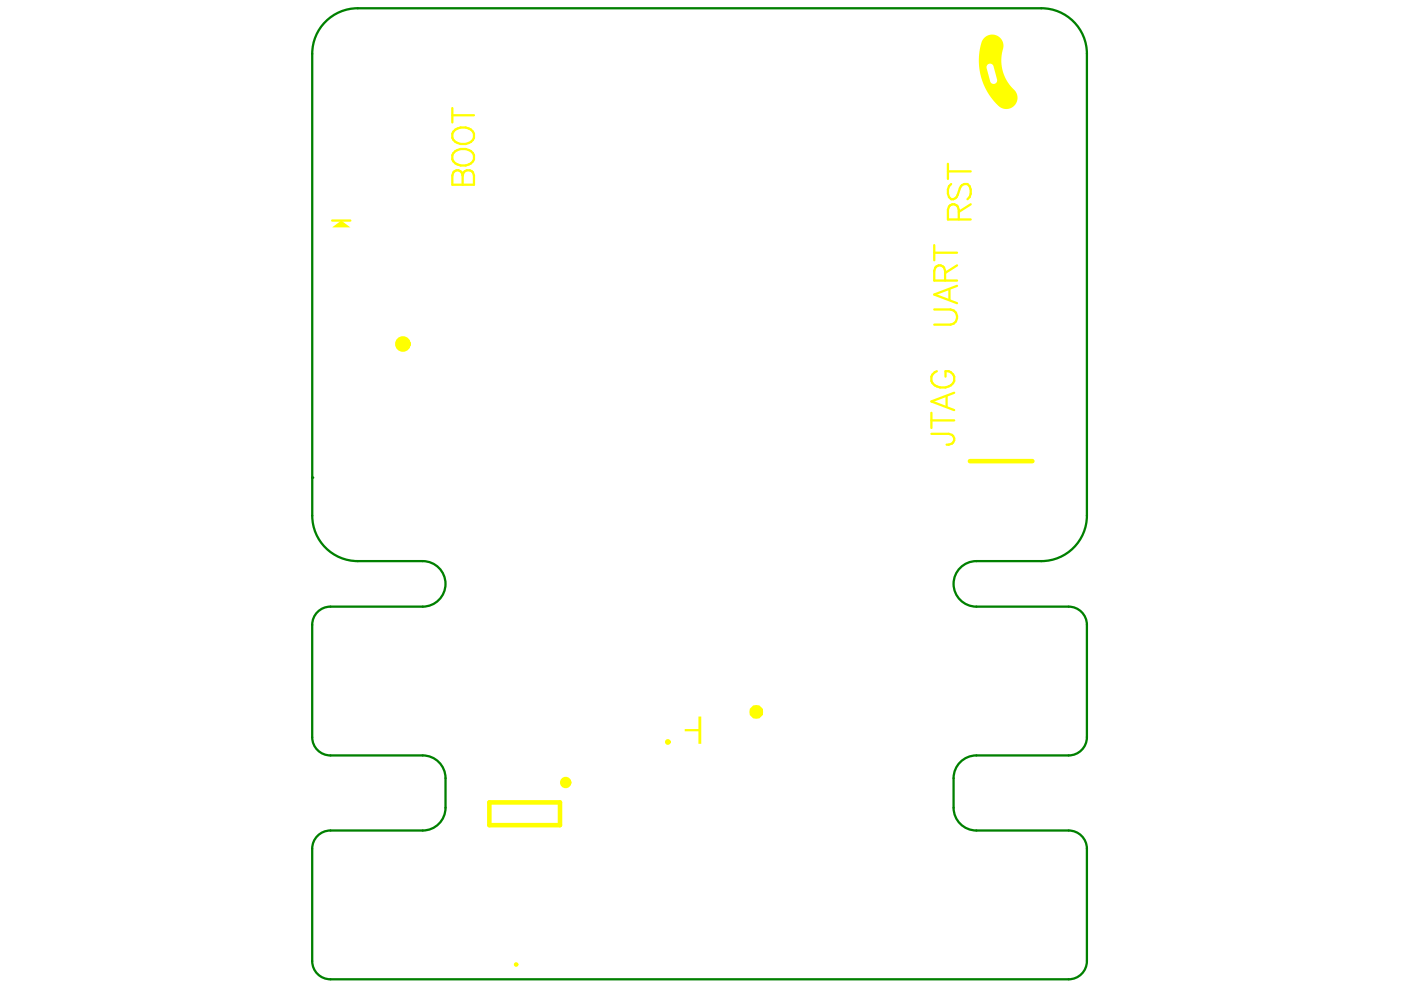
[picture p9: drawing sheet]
<svg xmlns="http://www.w3.org/2000/svg" width="297mm" height="210mm" viewBox="0 0 297 210" stroke-linecap="round" stroke-linejoin="round" font-family="sans-serif">
<path d="M66.2 101.3v8M75.9 119h13.7M66.2 132.5v23.8M70.1 128.6h19.5M66.2 179.9v23.9M70.1 176.1h19.5M70.1 160.2h19.5M94.5 165v6.3M70.1 207.6h156.5" fill="none" stroke="#008000" stroke-width=".48"/>
<circle cx="66.2" cy="101.3" r=".24" fill="#008000"/>
<path d="M66.2 109.3a9.6 9.6 0 0 0 9.7 9.7M66.2 101.3v-89.9a9.7 9.7 0 0 1 9.7-9.7l144.9 .1a9.7 9.7 0 0 1 9.6 9.6v97.9M89.6 119a4.8 4.8 0 0 1 4.9 4.8 4.8 4.8 0 0 1-4.9 4.8M230.4 109.3a9.7 9.7 0 0 1-9.6 9.7h-13.8a4.8 4.8 0 0 0-4.8 4.8 4.8 4.8 0 0 0 4.8 4.8h19.6a3.9 3.9 0 0 1 3.8 3.9v23.8a3.9 3.9 0 0 1-3.8 3.9h-19.6a4.8 4.8 0 0 0-4.8 4.8v6.3a4.8 4.8 0 0 0 4.8 4.8h19.6a3.9 3.9 0 0 1 3.8 3.8v23.9a3.9 3.9 0 0 1-3.8 3.8M70.1 128.6a3.9 3.9 0 0 0-3.9 3.9M66.2 156.3a3.9 3.9 0 0 0 3.9 3.9M70.1 176.1a3.9 3.9 0 0 0-3.9 3.8M89.6 160.2a4.8 4.8 0 0 1 4.9 4.8M94.5 171.3a4.8 4.8 0 0 1-4.9 4.8M66.2 203.8a3.9 3.9 0 0 0 3.9 3.8" fill="none" stroke="#008000" stroke-width=".48"/>
<g fill="#ff0">
<path d="M145.2 154.6h2.9v-2.7h.6v5.8h-.6v-2.6h-2.9z"/>
<path d="M70.4 48.2l2-1.4 1.9 1.4z"/>
<path d="M208.7 8.1a2.42 2.42 0 0 1 3.1-.3 2.42 2.42 0 0 1 .7 3.1 8.8 8.8 0 0 0 2.9 8.6 2.38 2.38 0 0 1-.5 3.1 2.38 2.38 0 0 1-3.2-.1 12.8 12.8 0 0 1-3.2-14.2zM209.4 13.7l-.2 .7 .7 2.8a.76 .76 0 0 0 1 .6 .76 .76 0 0 0 .5-1l-.8-2.7a.76 .76 0 0 0-1.2-.4z"/>
</g>
<path d="M205.6 97.8h13.3M103.8 170.1h14.9v4.9h-14.9z" fill="none" stroke="#ff0" stroke-width=".97"/>
<g fill="none" stroke="#ff0" stroke-width=".48">
<path d="M95.9 22.9v3.1M95.9 24.4h4.6M96.1 36.5a1.06 1.06 0 0 1 1.8 0l.2 .7a1.2 1.2 0 0 1 1.2-1.1 1.2 1.2 0 0 1 1.2 1.1v2h-4.6v-2zM96.1 32.5a2.67 2.67 0 0 1 4.4 .4 2.11 2.11 0 0 1-2.8 2.2 1.75 1.75 0 0 1-1.6-2.6zM96.6 27.5a2.7 2.7 0 0 1 3.9 .8 2.11 2.11 0 0 1-2.8 2.2 1.71 1.71 0 0 1-1.7-1.1 1.71 1.71 0 0 1 .6-1.9zM98.1 37.2v2M201 34.7v3.2M201 36.3h4.8M201.7 39a2.12 2.12 0 0 0 0 3.2 1.23 1.23 0 0 0 1.3-.9l.5-1.4a1.18 1.18 0 0 1 .9-.8 1.18 1.18 0 0 1 1.2 .4 2.21 2.21 0 0 1-.5 2.7M70.4 46.8h3.9M198.1 52v3.2M198.1 53.6h4.8"/>
<path d="M200.4 59.5v-2.1l-.3-.7a1.12 1.12 0 0 0-1.8 0l-.2 .7v2.1h4.8M202.9 56.3l-2.5 1.6M203.3 46.5v-2l-.3-.7a1.12 1.12 0 0 0-1.8 0l-.2 .7v2h4.8M205.8 43.3l-2.5 1.6M198.1 65.6h3.4a1.62 1.62 0 0 1 1.4 1.6 1.62 1.62 0 0 1-1.4 1.6h-3.4M198.6 78.7a1.67 1.67 0 0 0-1.2 1.6 1.67 1.67 0 0 0 1.2 1.6 2.73 2.73 0 0 0 3.7-1.1 1.64 1.64 0 0 0-1.8-2.1v1.2M201.3 61.3v2.3M202.9 60.6l-4.8 1.8 4.8 1.9M197.5 92h3.7l.6 .2a1.11 1.11 0 0 1 0 1.8l-1.1 .3M197.5 89.1h4.8M197.5 87.5v3.2M200.7 84v2.3"/>
<path d="M202.3 83.3l-4.8 1.8 4.8 1.9"/>
<circle cx="109.4" cy="204.5" r=".24"/>
</g>
<circle cx="119.9" cy="165.9" r=".6" fill="none" stroke="#ff0" stroke-width="1.2"/>
<circle cx="160.3" cy="150.9" r=".24" fill="none" stroke="#ff0" stroke-width="2.4"/>
<circle cx="85.4" cy="72.9" r=".68" fill="none" stroke="#ff0" stroke-width="1.9"/>
<circle cx="141.6" cy="157.3" r=".24" fill="none" stroke="#ff0" stroke-width=".73"/>
</svg>
